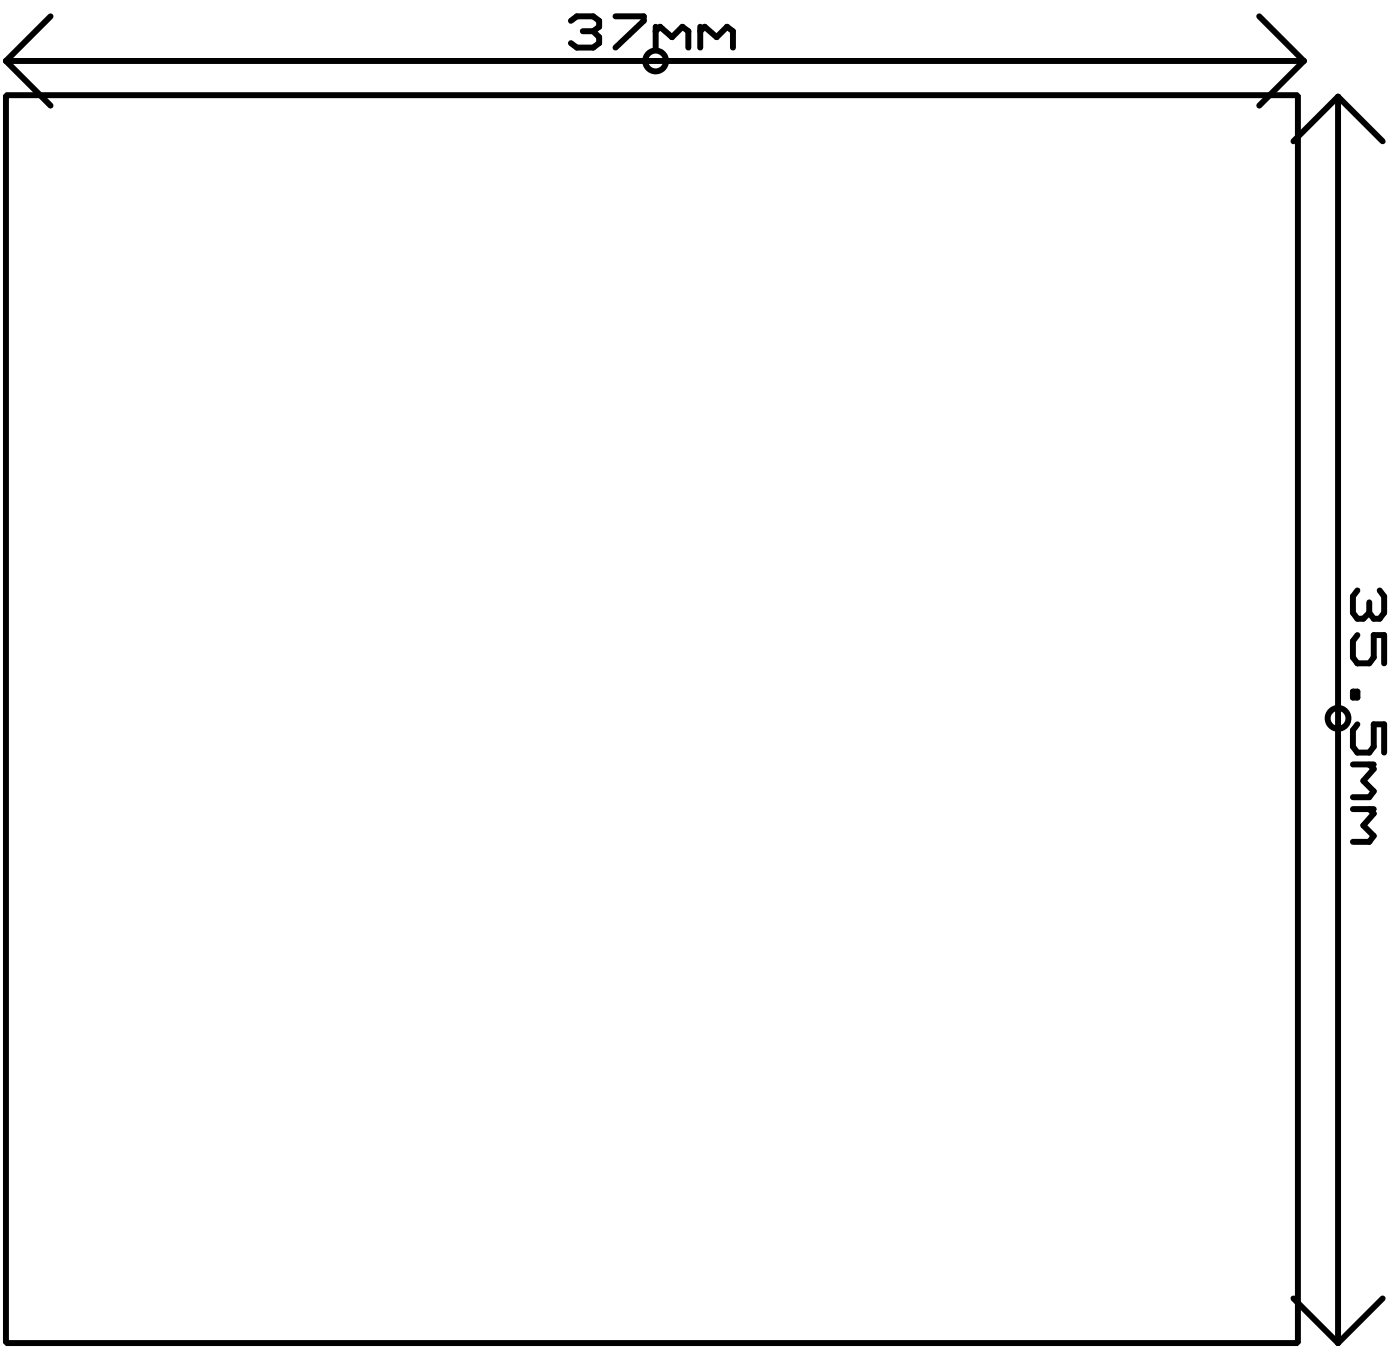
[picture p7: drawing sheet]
<svg xmlns="http://www.w3.org/2000/svg" width="40mm" height="38mm" viewBox="0 0 40 38" stroke-linecap="round" stroke-linejoin="round" font-family="sans-serif">
<g fill="none" stroke="#000" stroke-width=".17">
<path d="M.2 2.7h36.8v35.5h-36.8zM.2 1.7h36.9M.2 1.7l1.2 1.3M1.4 .5l-1.2 1.2M16.3 .6l.1-.1h.5l.2 .1v.2l-.2 .1M16.6 .9h.3M16.9 .9l.2 .2v.1l-.2 .2h-.5l-.1-.2M17.5 .5h.8v.1l-.8 .8M18.7 .8v.6M18.7 .9l.1-.1 .3 .3 .3-.3 .2 .1v.5M19.9 .8v.6M19.9 .9l.2-.1 .3 .3 .3-.3 .2 .1v.5"/>
<path d="M35.9 .5l1.2 1.2M37.1 1.7l-1.2 1.3M38.1 2.8v35.4M38.1 2.8l-1.3 1.2M38.1 2.8l1.3 1.2M38.5 19.7h.2v.2h-.2zM38.7 18.1l-.2 .1v.5l.2 .2h.3l.1-.2v-.6h.3v.8M38.7 16.8l-.2 .2v.4l.2 .2h.1l.2-.2M39 17.1v.3M39.3 16.8l.1 .2v.4l-.1 .2h-.2l-.1-.2M36.8 37l1.3 1.2M38.5 21.8h.6"/>
<path d="M38.5 23h.6M38.7 20.6l-.2 .2v.5l.2 .1h.3l.1-.1v-.7h.3v.8M39 21.8l.1 .1-.3 .3 .3 .3-.1 .2h-.5M39 23l.1 .2-.3 .3 .3 .3-.1 .2h-.5M39.4 37l-1.3 1.2"/>
<circle cx="18.7" cy="1.7" r=".3"/>
<circle cx="38.1" cy="20.4" r=".3"/>
</g>
</svg>
